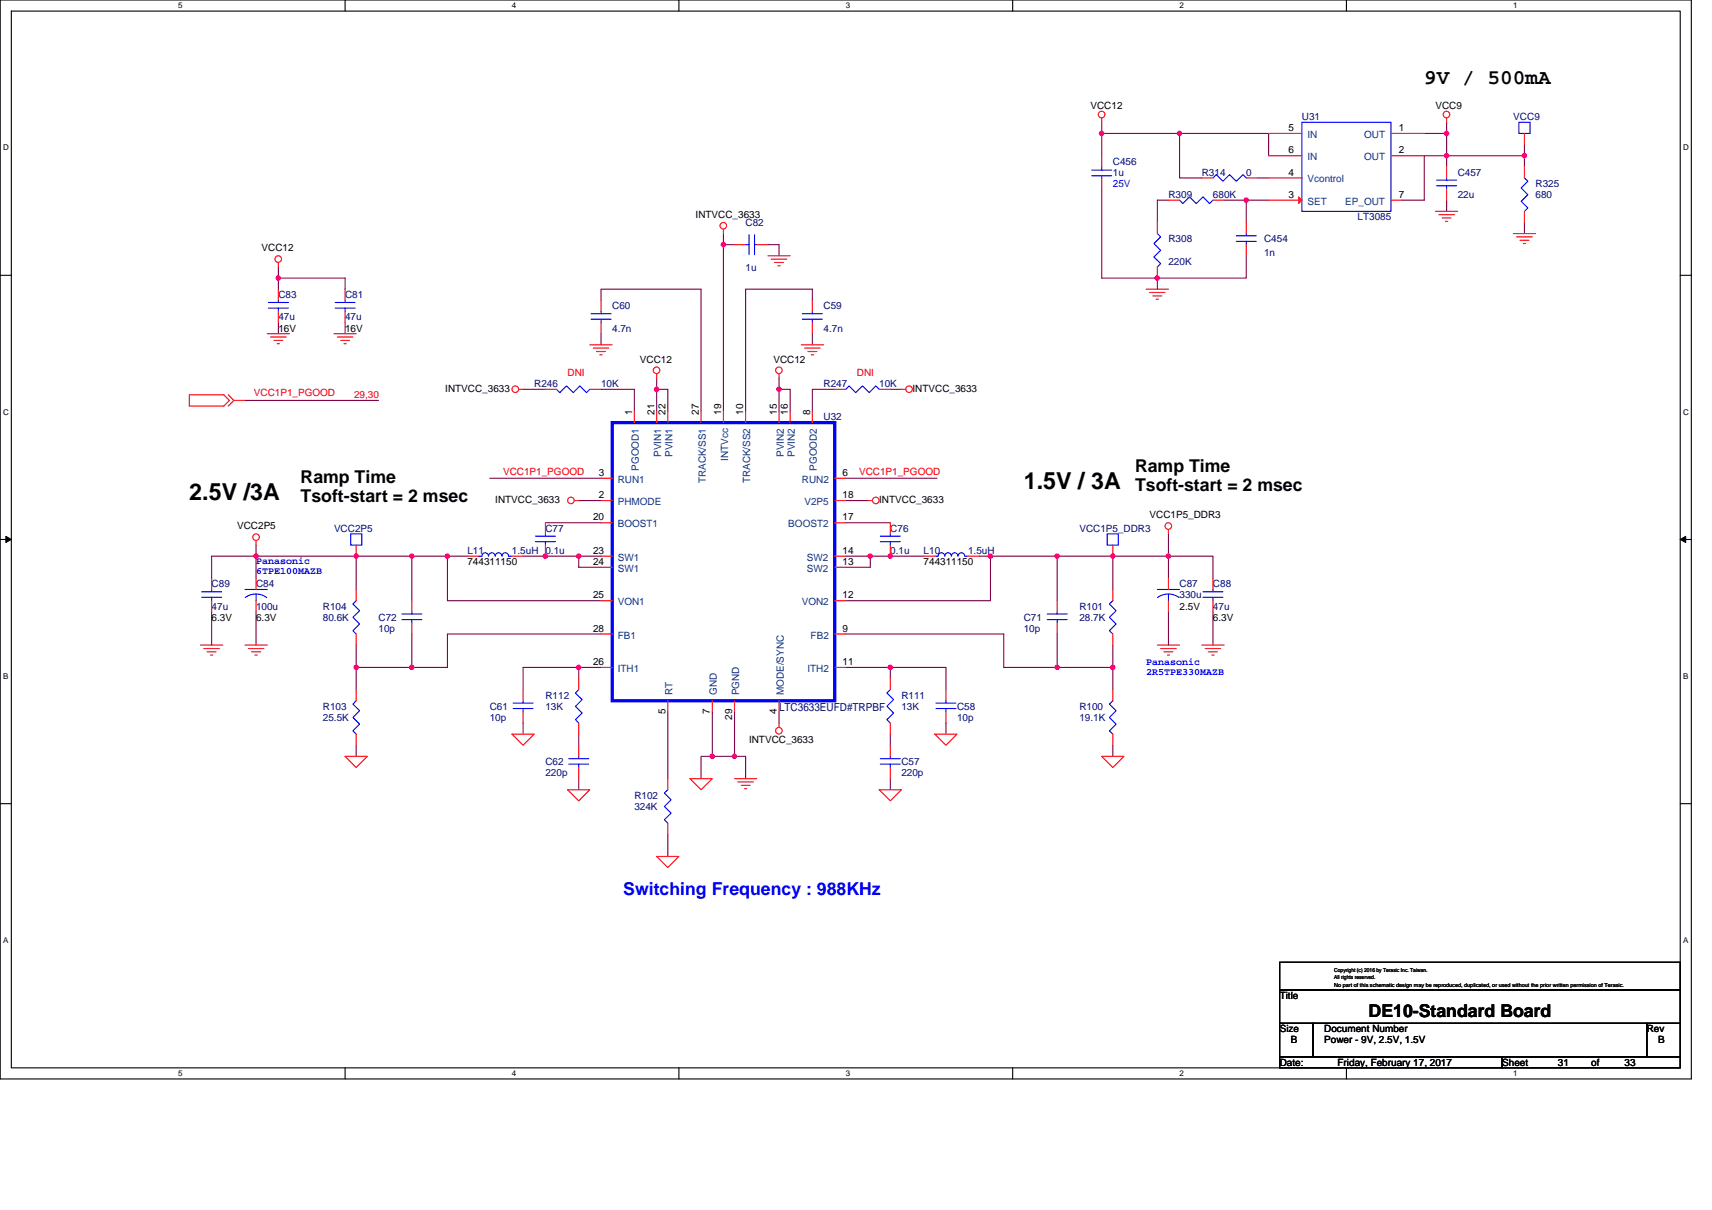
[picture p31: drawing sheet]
<svg xmlns="http://www.w3.org/2000/svg" width="297mm" height="210mm" viewBox="0 0 297 210" stroke-linecap="round" stroke-linejoin="round" font-family="sans-serif">
<defs><g id="words">
<g font-size="4">
<text x="32.8" y="86.7">2.5V /3A</text>
<text x="177.6" y="84.8">1.5V / 3A</text>
</g>
<text font-size="3.7" x="247.1" y="14.6">9V / 500mA</text>
<g font-size="3.1">
<text x="52.2" y="83.9">Ramp Time</text>
<text x="196.9" y="82">Ramp Time</text>
<text x="52.2" y="87.1">Tsoft-start = 2 msec</text>
<text x="196.9" y="85.2">Tsoft-start = 2 msec</text>
<text x="237.5" y="176.6">DE10-Standard Board</text>
</g>
<text font-size="3.1" fill="#00f" x="108.1" y="155.3">Switching Frequency : 988KHz</text>
<text font-size="1.9" fill="#000080" x="135.2" y="123.3">LTC3633EUFD#TRPBF</text>
<g font-size="1.7">
<text x="189.2" y="18.9">VCC12</text>
<text x="223.6" y="22.8">5</text>
<text x="242.7" y="22.8">1</text>
<text x="249.1" y="18.9">VCC9</text>
<text x="223.6" y="26.6">6</text>
<text x="242.7" y="26.6">2</text>
<text x="223.6" y="30.5">4</text>
<text x="223.6" y="34.3">3</text>
<text x="242.7" y="34.3">7</text>
<text x="120.7" y="37.8">INTVCC_3633</text>
<text x="45.4" y="43.6">VCC12</text>
<text x="48.3" y="57.5">16V</text>
<text x="59.9" y="57.5">16V</text>
<text x="111" y="62.9">VCC12</text>
<text x="134.2" y="62.9">VCC12</text>
<text x="77.3" y="67.9">INTVCC_3633</text>
<text x="109.7" y="72" transform="rotate(-90 109.7 72)">1</text>
<text x="113.5" y="72" transform="rotate(-90 113.5 72)">21</text>
<text x="115.5" y="72" transform="rotate(-90 115.5 72)">22</text>
<text x="121.2" y="72" transform="rotate(-90 121.2 72)">27</text>
<text x="125.1" y="72" transform="rotate(-90 125.1 72)">19</text>
<text x="129" y="72" transform="rotate(-90 129 72)">10</text>
<text x="134.8" y="72" transform="rotate(-90 134.8 72)">15</text>
<text x="136.7" y="72" transform="rotate(-90 136.7 72)">16</text>
<text x="140.5" y="72" transform="rotate(-90 140.5 72)">8</text>
<text x="158.3" y="67.9">INTVCC_3633</text>
<text x="103.9" y="82.6">3</text>
<text x="146.2" y="82.6">6</text>
<text x="85.9" y="87.2">INTVCC_3633</text>
<text x="103.9" y="86.5">2</text>
<text x="146.2" y="86.5">18</text>
<text x="152.5" y="87.2">INTVCC_3633</text>
<text x="199.5" y="90">VCC1P5_DDR3</text>
<text x="41.1" y="91.9">VCC2P5</text>
<text x="102.9" y="90.3">20</text>
<text x="146.2" y="90.3">17</text>
<text x="81.1" y="98.1">744311150</text>
<text x="102.9" y="96.1">23</text>
<text x="102.9" y="98">24</text>
<text x="146.2" y="98">13</text>
<text x="146.2" y="96.1">14</text>
<text x="160.2" y="98.1">744311150</text>
<text x="36.7" y="107.7">6.3V</text>
<text x="44.4" y="107.7">6.3V</text>
<text x="102.9" y="103.8">25</text>
<text x="146.2" y="103.8">12</text>
<text x="204.7" y="105.8">2.5V</text>
<text x="210.5" y="107.7">6.3V</text>
<text x="102.9" y="109.6">28</text>
<text x="146.2" y="109.6">9</text>
<text x="102.9" y="115.4">26</text>
<text x="146.2" y="115.4">11</text>
<text x="115.5" y="123.9" transform="rotate(-90 115.5 123.9)">5</text>
<text x="123.2" y="123.9" transform="rotate(-90 123.2 123.9)">7</text>
<text x="127" y="124.9" transform="rotate(-90 127 124.9)">29</text>
<text x="134.8" y="123.9" transform="rotate(-90 134.8 123.9)">4</text>
<text x="130" y="128.9">INTVCC_3633</text>
<text x="222" y="173.4">Title</text>
<text x="222" y="179.1">Size</text>
<text x="229.8" y="179.1">Document Number</text>
<text x="285.7" y="179.1">Rev</text>
<text x="222" y="184.9">Date:</text>
<text x="224" y="181.1">B</text>
<text x="229.8" y="181.1">Power - 9V, 2.5V, 1.5V</text>
<text x="232.1" y="184.9">Friday, February 17, 2017</text>
<text x="260.6" y="184.9">Sheet</text>
<text x="270.3" y="184.9">31</text>
<text x="276.1" y="184.9">of</text>
<text x="281.9" y="184.9">33</text>
<text x="287.7" y="181.1">B</text>
</g>
<g font-size="1.7" fill="#000080">
<text x="225.9" y="20.8">U31</text>
<text x="262.6" y="20.8">VCC9</text>
<text x="193.1" y="28.6">C456</text>
<text x="193.1" y="30.5">1u</text>
<text x="202.7" y="34.4">R309</text>
<text x="208.5" y="30.5">R314</text>
<text x="210.5" y="34.4">680K</text>
<text x="216.2" y="30.5">0</text>
<text x="252.9" y="30.5">C457</text>
<text x="252.9" y="34.4">22u</text>
<text x="266.4" y="32.4">R325</text>
<text x="266.4" y="34.4">680</text>
<text x="129.4" y="39.2">C82</text>
<text x="235.5" y="38.2">LT3085</text>
<text x="129.4" y="47.1">1u</text>
<text x="202.7" y="42.1">R308</text>
<text x="202.7" y="45.9">220K</text>
<text x="219.3" y="42.1">C454</text>
<text x="219.3" y="44.4">1n</text>
<text x="48.3" y="51.7">C83</text>
<text x="59.9" y="51.7">C81</text>
<text x="106.2" y="53.7">C60</text>
<text x="142.9" y="53.7">C59</text>
<text x="48.3" y="55.6">47u</text>
<text x="59.9" y="55.6">47u</text>
<text x="106.2" y="57.5">4.7n</text>
<text x="142.9" y="57.5">4.7n</text>
<text x="92.7" y="67.2">R246</text>
<text x="104.3" y="67.2">10K</text>
<text x="142.9" y="67.2">R247</text>
<text x="152.5" y="67.2">10K</text>
<text x="142.9" y="73">U32</text>
<text x="58" y="92.3">VCC2P5</text>
<text x="94.6" y="92.3">C77</text>
<text x="154.5" y="92.3">C76</text>
<text x="187.3" y="92.3">VCC1P5_DDR3</text>
<text x="36.7" y="101.9">C89</text>
<text x="44.4" y="101.9">C84</text>
<text x="81.1" y="96.1">L11</text>
<text x="88.8" y="96.1">1.5uH 0.1u</text>
<text x="154.5" y="96.1">0.1u</text>
<text x="160.2" y="96.1">L10</text>
<text x="168" y="96.1">1.5uH</text>
<text x="204.7" y="101.9">C87</text>
<text x="210.5" y="101.9">C88</text>
<text x="36.7" y="105.8">47u</text>
<text x="44.4" y="105.8">100u</text>
<text x="56" y="105.8">R104</text>
<text x="56" y="107.7">80.6K</text>
<text x="65.7" y="107.7">C72</text>
<text x="177.6" y="107.7">C71</text>
<text x="187.3" y="105.8">R101</text>
<text x="187.3" y="107.7">28.7K</text>
<text x="204.7" y="103.8">330u</text>
<text x="210.5" y="105.8">47u</text>
<text x="65.7" y="109.6">10p</text>
<text x="177.6" y="109.6">10p</text>
<text x="56" y="123.1">R103</text>
<text x="56" y="125.1">25.5K</text>
<text x="85" y="123.1">C61</text>
<text x="85" y="125.1">10p</text>
<text x="94.6" y="121.2">R112</text>
<text x="94.6" y="123.1">13K</text>
<text x="156.4" y="121.2">R111</text>
<text x="156.4" y="123.1">13K</text>
<text x="166" y="123.1">C58</text>
<text x="166" y="125.1">10p</text>
<text x="187.3" y="123.1">R100</text>
<text x="187.3" y="125.1">19.1K</text>
<text x="94.6" y="132.8">C62</text>
<text x="94.6" y="134.7">220p</text>
<text x="156.4" y="132.8">C57</text>
<text x="156.4" y="134.7">220p</text>
<text x="110.1" y="138.6">R102</text>
<text x="110.1" y="140.5">324K</text>
</g>
<g font-size="1.7" fill="#004080">
<text x="226.9" y="23.9">IN</text>
<text x="236.7" y="23.9">OUT</text>
<text x="226.9" y="27.8">IN</text>
<text x="236.7" y="27.8">OUT</text>
<text x="226.9" y="31.7">Vcontrol</text>
<text x="226.9" y="35.5">SET</text>
<text x="233.4" y="35.5">EP_OUT</text>
<text x="107.2" y="83.8">RUN1</text>
<text x="110.9" y="81.7" transform="rotate(-90 110.9 81.7)">PGOOD1</text>
<text x="114.7" y="79.3" transform="rotate(-90 114.7 79.3)">PVIN1</text>
<text x="116.7" y="79.3" transform="rotate(-90 116.7 79.3)">PVIN1</text>
<text x="122.4" y="83.9" transform="rotate(-90 122.4 83.9)">TRACK/SS1</text>
<text x="126.3" y="80" transform="rotate(-90 126.3 80)">INTVcc</text>
<text x="130.2" y="83.9" transform="rotate(-90 130.2 83.9)">TRACK/SS2</text>
<text x="136" y="79.3" transform="rotate(-90 136 79.3)">PVIN2</text>
<text x="137.9" y="79.3" transform="rotate(-90 137.9 79.3)">PVIN2</text>
<text x="139.1" y="83.8">RUN2</text>
<text x="141.7" y="81.7" transform="rotate(-90 141.7 81.7)">PGOOD2</text>
<text x="107.2" y="87.7">PHMODE</text>
<text x="139.6" y="87.7">V2P5</text>
<text x="107.2" y="91.5">BOOST1</text>
<text x="136.8" y="91.5">BOOST2</text>
<text x="107.2" y="97.3">SW1</text>
<text x="107.2" y="99.2">SW1</text>
<text x="140" y="99.2">SW2</text>
<text x="140" y="97.3">SW2</text>
<text x="107.2" y="105">VON1</text>
<text x="139.1" y="105">VON2</text>
<text x="107.2" y="110.8">FB1</text>
<text x="140.6" y="110.8">FB2</text>
<text x="107.2" y="116.6">ITH1</text>
<text x="140.1" y="116.6">ITH2</text>
<text x="116.7" y="120.6" transform="rotate(-90 116.7 120.6)">RT</text>
<text x="124.4" y="120.6" transform="rotate(-90 124.4 120.6)">GND</text>
<text x="128.2" y="120.6" transform="rotate(-90 128.2 120.6)">PGND</text>
<text x="136" y="120.6" transform="rotate(-90 136 120.6)">MODE/SYNC</text>
</g>
<g font-size="1.7" fill="#00f">
<text x="193.1" y="32.4">25V</text>
<text x="44.4" y="97.9">Panasonic</text>
<text x="44.4" y="99.7">6TPE100MAZB</text>
<text x="198.9" y="115.3">Panasonic</text>
<text x="198.9" y="117.1">2R5TPE330MAZB</text>
</g>
<g font-size="1.7" fill="#f00">
<text x="98.5" y="65.2">DNI</text>
<text x="148.7" y="65.2">DNI</text>
<text x="44" y="68.7">VCC1P1_PGOOD</text>
<text x="61.4" y="69.1">29,30</text>
<text x="87.3" y="82.5">VCC1P1_PGOOD</text>
<text x="149.1" y="82.5">VCC1P1_PGOOD</text>
</g>
<g font-size="1.4">
<text x="30.9" y="1.5">5</text>
<text x="88.8" y="1.5">4</text>
<text x="146.7" y="1.5">3</text>
<text x="204.7" y="1.5">2</text>
<text x="262.6" y="1.5">1</text>
<text x=".5" y="26.1">D</text>
<text x="292" y="26.1">D</text>
<text x=".5" y="71.9">C</text>
<text x="292" y="71.9">C</text>
<text x=".5" y="117.8">B</text>
<text x="292" y="117.8">B</text>
<text x=".5" y="163.6">A</text>
<text x="292" y="163.6">A</text>
<text x="30.9" y="186.8">5</text>
<text x="88.8" y="186.8">4</text>
<text x="146.7" y="186.8">3</text>
<text x="204.7" y="186.8">2</text>
<text x="262.6" y="186.8">1</text>
</g>
<g font-size="1">
<text x="231.5" y="168.6">Copyright (c) 2016 by Terasic Inc. Taiwan.</text>
<text x="231.5" y="171.3">No part of this schematic design may be reproduced, duplicated, or used without the prior written permission of Terasic.</text>
<text x="231.5" y="169.9">All rights reserved.</text>
</g>
</g></defs>
<path d="M0 0h293.5v187.2h-293.5zM2 1.9h289.5v183.4h-289.5z" fill="none" stroke="#000" stroke-width=".19"/>
<g fill="#fff">
<path d="M30.9 .2h.8v1.6h-.8z"/>
<path d="M30.9 185.5h.8v1.6h-.8z"/>
</g>
<path d="M59.9 0v1.9M59.9 185.3v1.9" fill="none" stroke="#000" stroke-width=".19"/>
<g fill="#fff">
<path d="M88.8 .2h.8v1.6h-.8z"/>
<path d="M88.8 185.5h.8v1.6h-.8z"/>
</g>
<path d="M117.8 0v1.9M117.8 185.3v1.9" fill="none" stroke="#000" stroke-width=".19"/>
<g fill="#fff">
<path d="M146.7 .2h.8v1.6h-.8z"/>
<path d="M146.7 185.5h.8v1.6h-.8z"/>
</g>
<path d="M175.7 0v1.9M175.7 185.3v1.9" fill="none" stroke="#000" stroke-width=".19"/>
<g fill="#fff">
<path d="M204.7 .2h.7v1.6h-.7z"/>
<path d="M204.7 185.5h.7v1.6h-.7z"/>
</g>
<path d="M233.6 0v1.9M233.6 185.3v1.9" fill="none" stroke="#000" stroke-width=".19"/>
<g fill="#fff">
<path d="M262.6 .2h.7v1.6h-.7z"/>
<path d="M262.6 185.5h.7v1.6h-.7z"/>
<path d="M.5 24.8h1v1.6h-1z"/>
<path d="M292 24.8h1v1.6h-1z"/>
<path d="M.5 70.7h1v1.5h-1z"/>
<path d="M292 70.7h1v1.5h-1z"/>
</g>
<path d="M0 47.8h2M291.5 47.8h2" fill="none" stroke="#000" stroke-width=".19"/>
<g fill="#fff">
<path d="M.5 116.5h.9v1.6h-.9z"/>
<path d="M292 116.5h.9v1.6h-.9z"/>
</g>
<path d="M0 93.6h2M291.5 93.6h2" fill="none" stroke="#000" stroke-width=".19"/>
<path d="M1 93.1l1 .5-1 .5zM291.5 93.6l1-.5v1z" fill="#000" stroke="#000" stroke-width=".17"/>
<g fill="#fff">
<path d="M.5 162.4h.9v1.5h-.9z"/>
<path d="M292 162.4h.9v1.5h-.9z"/>
</g>
<path d="M0 139.5h2M291.5 139.5h2M222 167h69.5v4.8h-69.5zM222 171.8h69.5v5.8h-69.5zM222 177.6h5.8v5.8h-5.8zM227.8 177.6h57.9v5.8h-57.9zM285.7 177.6h5.8v5.8h-5.8zM222 183.4h38.6v1.9h-38.6zM260.6 183.4h30.9v1.9h-30.9z" fill="none" stroke="#000" stroke-width=".19"/>
<g fill="none" stroke="#800040" stroke-width=".19">
<path d="M191.2 21.2v2M191.2 23.2h13.5M191.2 23.2v3.8M191.2 32.8v15.5h9.6M202.7 34.7h-1.9v3.9M204.7 23.2v7.7h3.8M204.7 23.2h15.4v3.8M212.4 34.7h3.8v3.9M216.2 34.7h3.9M218.2 30.9h1.9M247.1 23.2h3.9M251 21.2v2"/>
<path d="M251 29v-2h-3.9v7.7h-3.8M251 34.7v2M251 23.2v3.8h13.5M264.5 38.6v1.9M264.5 25.1v1.9M264.5 27v2M48.3 46.3v2h11.6v1.9M48.3 48.3v1.9M48.3 56v1.9M59.9 56v1.9M104.3 52.1v-1.9h17.3v21.2M104.3 57.9v1.9"/>
<path d="M125.5 42.5v28.9M125.5 42.5h1.9M125.5 40.5v2M133.2 42.5h2v1.9M140.9 57.9v1.9M140.9 52.1v-1.9h-11.5v21.2M200.8 48.3v1.9M216.2 44.4v3.9h-15.4M42.5 69.5h23.2M90.8 67.6h3.8M104.3 67.6h5.8v3.8M113.9 67.6h2v3.8"/>
<path d="M113.9 65.6v2M113.9 67.6v3.8M135.2 65.6v2M135.2 67.6v3.8M135.2 67.6h1.9v3.8M144.8 67.6h-3.9v3.8M154.5 67.6h1.9M44.4 94.6v1.9h17.4M61.8 96.5h9.7M61.8 96.5v5.8M71.5 96.5h6.1M71.5 96.5v7.7"/>
<path d="M77.6 96.5h3.5M77.6 96.5v7.7h26.7M85 83h19.3M90.8 96.5h9.6M94.6 90.7h9.7M100.4 96.5v1.9h3.9M100.4 96.5h3.9M100.4 86.9h3.9M146.7 96.5h4.3M146.7 83h15.9M146.7 86.9h3.9M146.7 90.7h7.8"/>
<path d="M151 96.5v1.9h-4.3M151 96.5h9.2M169.9 96.5h1.9M171.8 96.5v7.7h-25.1M171.8 96.5h11.6M183.4 96.5h9.7M183.4 96.5v7.7M193.1 96.5v5.8M193.1 96.5h9.6M202.7 96.5v3.9M202.7 92.6v3.9M202.7 96.5h7.8v3.9"/>
<path d="M36.7 106.2v5.8M44.4 100.4v-3.9h-7.7v3.9M44.4 106.2v5.8M61.8 112v3.8M71.5 110v5.8M71.5 115.8h-9.7v3.9M100.4 115.8h-9.6v3.9M100.4 115.8v2M100.4 115.8h3.9M104.3 110h-26.7v5.8h-6.1M146.7 110h27.5v5.8h9.2M146.7 115.8h7.8"/>
<path d="M154.5 115.8h9.6v3.9M154.5 115.8v2M183.4 115.8h9.7M183.4 110v5.8M193.1 115.8v3.9M193.1 112v3.8M202.7 106.2v5.8M210.5 106.2v5.8M61.8 129.3v2M90.8 125.5v1.9M100.4 135.1v2M100.4 127.4v1.9"/>
<path d="M115.9 123.5v11.6M123.6 131.3h3.8M123.6 123.5v7.8h-2v3.8M127.4 123.5v7.8M127.4 131.3h2v3.8M135.2 123.5v2M154.5 127.4v1.9M154.5 135.1v2M164.1 125.5v1.9M193.1 129.3v2M115.9 144.8v3.8"/>
</g>
<g fill="#f0f" stroke="#f0f" stroke-width=".19">
<circle cx="200.8" cy="48.2" r=".38"/>
<circle cx="216.2" cy="34.7" r=".38"/>
<circle cx="191.1" cy="23.1" r=".38"/>
<circle cx="251" cy="27" r=".38"/>
<circle cx="251" cy="23.1" r=".38"/>
<circle cx="204.6" cy="23.1" r=".38"/>
<circle cx="264.5" cy="27" r=".38"/>
<circle cx="44.4" cy="96.5" r=".38"/>
<circle cx="135.2" cy="67.6" r=".38"/>
<circle cx="154.5" cy="115.8" r=".38"/>
<circle cx="202.7" cy="96.5" r=".38"/>
<circle cx="77.6" cy="96.5" r=".38"/>
<circle cx="71.4" cy="96.5" r=".38"/>
<circle cx="154.5" cy="96.5" r=".38"/>
<circle cx="113.9" cy="67.6" r=".38"/>
<circle cx="151" cy="96.5" r=".38"/>
<circle cx="125.5" cy="42.4" r=".38"/>
<circle cx="61.8" cy="96.5" r=".38"/>
<circle cx="127.4" cy="131.3" r=".38"/>
<circle cx="123.6" cy="131.3" r=".38"/>
<circle cx="71.4" cy="115.8" r=".38"/>
<circle cx="100.4" cy="96.5" r=".38"/>
<circle cx="94.6" cy="96.5" r=".38"/>
<circle cx="171.8" cy="96.5" r=".38"/>
<circle cx="193.1" cy="96.5" r=".38"/>
<circle cx="183.4" cy="96.5" r=".38"/>
<circle cx="100.4" cy="115.8" r=".38"/>
<circle cx="48.3" cy="48.2" r=".38"/>
<circle cx="61.8" cy="115.8" r=".38"/>
<circle cx="183.4" cy="115.8" r=".38"/>
<circle cx="193.1" cy="115.8" r=".38"/>
</g>
<g fill="none" stroke="#f00" stroke-width=".19">
<path d="M125.5 39.8v.7M191.2 20.5v.7M191.2 30.9v1.9M191.2 27v2M200.8 38.6v1.9M202.7 34.7h2M208.5 30.9h2M210.5 34.7h1.9M216.2 30.9h2M216.2 38.6v1.9M220.1 23.2h5.8M220.1 27h5.8"/>
<path d="M220.1 30.9h5.8M220.1 34.7h5.8M241.3 23.2h5.8M241.3 27h5.8M241.3 34.7h2M249.1 36.7h3.8M249.6 37.3h2.7M250.2 37.8h1.6M250.8 38.4h.4M251 20.5v.7M251 29v1.9M251 32.8v1.9"/>
<path d="M264.5 23.2v1.9M264.5 29v1.9M264.5 36.7v1.9M46.4 57.9h3.8M46.9 58.5h2.8M47.5 59.1h1.6M48.1 59.6h.4M48.3 45.6v.7M48.3 50.2v1.9M48.3 54v2M58 57.9h3.8M58.5 58.5h2.7"/>
<path d="M59.1 59.1h1.5M59.7 59.6h.4M59.9 50.2v1.9M59.9 54v2M102.3 59.8h3.9M104.3 52.1v1.9M104.3 56v1.9M127.4 42.5h2M131.3 42.5h1.9M133.2 44.4h3.9M133.8 45h2.7M134.4 45.6h1.5"/>
<path d="M135 46.1h.4M139 59.8h3.9M140.9 52.1v1.9M140.9 56v1.9M198.9 50.2h3.8M199.4 50.8h2.7M200 51.4h1.6M200.6 51.9h.4M200.8 46.3v2M216.2 42.5v1.9M262.6 40.5h3.8M263.1 41.1h2.7"/>
<path d="M263.7 41.7h1.6M264.3 42.3h.4M32.8 68.5h6l1 1-1 1h-6zM39.6 68.5l1 1M40.6 69.5l-1 1M40.6 69.5h1.9M90 67.6h.8M94.6 67.6h2M102.3 67.6h2M102.9 60.4h2.7M103.5 61h1.5M104.1 61.6h.4"/>
<path d="M110.1 71.4v1.9M113.9 64.9v.7M113.9 71.4v1.9M115.9 71.4v1.9M121.6 71.4v1.9M125.5 71.4v1.9M129.4 71.4v1.9M135.2 64.9v.7M135.2 71.4v1.9M137.1 71.4v1.9M139.6 60.4h2.7M140.2 61h1.5"/>
<path d="M140.8 61.6h.4M140.9 71.4v1.9M144.8 67.6h1.9M152.5 67.6h2M156.4 67.6h.8M44.4 93.8v.8M61.8 94.6v1.9M81.1 96.5h1.9M88.8 96.5h2M94.6 90.7v1.9M94.6 94.6v1.9M99.6 86.9h.8"/>
<path d="M104.3 90.7h1.9M104.3 83h1.9M104.3 96.5h1.9M104.3 98.4h1.9M104.3 86.9h1.9M144.8 90.7h1.9M144.8 98.4h1.9M144.8 96.5h1.9M144.8 83h1.9M144.8 86.9h1.9M150.6 86.9h.8M154.5 90.7v1.9"/>
<path d="M154.5 94.6v1.9M160.2 96.5h2M168 96.5h1.9M193.1 94.6v1.9M202.7 91.9v.7M34.8 112h3.8M35.4 112.5h2.7M35.9 113.1h1.6M36.5 113.7h.4M36.7 100.4v1.9M36.7 104.2v2M42.5 112h3.9"/>
<path d="M43.1 112.5h2.7M43.7 113.1h1.5M44.2 113.7h.4M44.4 100.4v1.9M44.4 104.2v2M61.8 119.7v1.9M61.8 102.3v1.9M61.8 110v2M71.5 104.2v2M71.5 108.1v1.9M90.8 119.7v1.9M100.4 117.8v1.9"/>
<path d="M104.3 104.2h1.9M104.3 110h1.9M104.3 115.8h1.9M144.8 104.2h1.9M144.8 110h1.9M144.8 115.8h1.9M154.5 117.8v1.9M164.1 119.7v1.9M183.4 104.2v2M183.4 108.1v1.9M193.1 119.7v1.9M193.1 102.3v1.9"/>
<path d="M193.1 110v2M200.8 112h3.9M201.4 112.5h2.7M201.9 113.1h1.6M202.5 113.7h.4M202.7 100.4v1.9M202.7 104.2v2M208.5 112h3.9M209.1 112.5h2.7M209.7 113.1h1.5M210.2 113.7h.4M210.5 100.4v1.9"/>
<path d="M210.5 104.2v2M59.9 131.3h3.8l-1.9 1.9zM61.8 127.4v1.9M88.8 127.4h3.9l-1.9 1.9zM90.8 123.5v2M98.5 137.1h3.8l-1.9 1.9zM100.4 125.5v1.9M100.4 129.3v2M100.4 133.2v1.9M115.9 135.1v2M115.9 121.6v1.9M119.7 135.1h3.9l-2 2z"/>
<path d="M123.6 121.6v1.9M127.4 135.1h3.9M127.4 121.6v1.9M128 135.7h2.7M128.6 136.3h1.6M129.2 136.9h.4M135.2 125.5v.7M135.2 121.6v1.9M152.5 137.1h3.9l-1.9 1.9zM154.5 125.5v1.9M154.5 129.3v2M154.5 133.2v1.9"/>
<path d="M162.2 127.4h3.8l-1.9 1.9zM164.1 123.5v2M191.2 131.3h3.8l-1.9 1.9zM193.1 127.4v1.9M113.9 148.6h3.9l-1.9 2zM115.9 142.9v1.9"/>
<circle cx="191.1" cy="19.9" r=".57"/>
<circle cx="251" cy="19.9" r=".57"/>
<circle cx="125.5" cy="39.2" r=".57"/>
<circle cx="48.3" cy="45" r=".57"/>
<circle cx="89.4" cy="67.5" r=".57"/>
<circle cx="113.9" cy="64.3" r=".57"/>
<circle cx="135.1" cy="64.3" r=".57"/>
<circle cx="157.7" cy="67.5" r=".57"/>
<circle cx="44.4" cy="93.2" r=".57"/>
<circle cx="99.1" cy="86.8" r=".57"/>
<circle cx="152" cy="86.8" r=".57"/>
<circle cx="202.7" cy="91.3" r=".57"/>
<circle cx="135.1" cy="126.8" r=".57"/>
</g>
<g fill="none" stroke="#00f" stroke-width=".19">
<path d="M189.4 29.5h3.5M189.4 30.5h3.5M191.2 30.5v.4M191.2 29v.5M204.7 34.7l.5 .6 1.2-1.1 1.2 1.1 1.1-1.1 1.2 1.1 .6-.6M210.5 30.9l.5-.6 1.2 1.2 1.1-1.2 1.2 1.2 1.2-1.2 .5 .6M225.9 21.2h15.4v15.5h-15.4zM249.3 32.2h3.4M249.3 31.3h3.4M251 30.9v.4M251 32.2v.6M263.5 21.2h2v2h-2z"/>
<path d="M264.5 30.9l.6 .6-1.2 1.1 1.2 1.2-1.2 1.1 1.2 1.2-.6 .6M46.6 53.5h3.4M46.6 52.5h3.4M48.3 52.1v.4M48.3 53.5v.5M58.1 53.5h3.5M58.1 52.5h3.5M59.9 52.1v.4M59.9 53.5v.5M102.5 55.4h3.5M102.5 54.4h3.5M104.3 54v.4"/>
<path d="M104.3 55.4v.6M129.4 42.5h.6M130 40.7v3.5M130.9 42.5h.4M130.9 40.7v3.5M139.2 55.4h3.5M139.2 54.4h3.5M140.9 54v.4M140.9 55.4v.6M200.8 40.5l.6 .6-1.2 1.2 1.2 1.1-1.2 1.2 1.2 1.1-.6 .6M214.5 41.9h3.5M214.5 40.9h3.5"/>
<path d="M216.2 40.5v.4M216.2 41.9v.6M96.6 67.6l.5 .5 1.2-1.1 1.2 1.1 1.1-1.1 1.2 1.1 .5-.5M146.7 67.6l.6-.6 1.2 1.1 1.1-1.1 1.2 1.1 1.2-1.1 .5 .6M60.9 92.6h1.9v2h-1.9zM87.1 96.5a.58 .58 0 0 0-.6-.6 .58 .58 0 0 0-.6 .6 .57 .57 0 0 0-.6-.6 .57 .57 0 0 0-.5 .6 .57 .57 0 0 0-.6-.6 .57 .57 0 0 0-.6 .6h-.6M87.1 96.5a.57 .57 0 0 1 .6-.6 .57 .57 0 0 1 .5 .6M88.3 96.5h.5M92.9 94h3.5M92.9 93h3.5M94.6 92.6v.4M94.6 94v.6"/>
<path d="M152.7 94h3.5M152.7 93h3.5M154.5 92.6v.4M154.5 94v.6M165.1 96.5a.56 .56 0 0 0-.6-.6 .56 .56 0 0 0-.6 .6 .58 .58 0 0 0-.5-.6 .58 .58 0 0 0-.6 .6h-.6M165.1 96.5a.57 .57 0 0 1 .5-.6 .57 .57 0 0 1 .6 .6M166.2 96.5a.57 .57 0 0 1 .6-.6 .57 .57 0 0 1 .6 .6h.6M192.1 92.6h1.9v2h-1.9zM35 103.7h3.5M35 102.7h3.5M36.7 102.3v.4M36.7 103.7v.5"/>
<path d="M42.5 102.3h3.9M42.5 103.7a3.1 3.1 0 0 1 3.8 0M44.4 103.1v1.1M61.8 104.2l-.6 .6 1.2 1.2-1.2 1.1 1.2 1.2-1.2 1.2 .6 .5M69.7 107.5h3.5M69.7 106.6h3.5M71.5 106.2v.4M71.5 107.5v.6M100.4 119.7l-.6 .6 1.2 1.1-1.2 1.2 1.2 1.1-1.2 1.2 .6 .6M154.5 119.7l-.6 .6 1.1 1.1-1.1 1.2 1.1 1.1-1.1 1.2 .6 .6M181.7 107.5h3.5M181.7 106.6h3.5"/>
<path d="M183.4 106.2v.4M183.4 107.5v.6M193.1 104.2l-.6 .6 1.2 1.2-1.2 1.1 1.2 1.2-1.2 1.2 .6 .5M200.8 102.3h3.9M200.8 103.7a3.1 3.1 0 0 1 3.8 0M202.7 103.1v1.1M208.7 103.7h3.5M208.7 102.7h3.5M210.5 102.3v.4M210.5 103.7v.5M61.8 121.6l-.6 .6 1.2 1.1-1.2 1.2 1.2 1.2-1.2 1.1 .6 .6M89 123h3.5"/>
<path d="M89 122h3.5M90.8 121.6v.4M90.8 123v.5M98.7 132.6h3.4M98.7 131.7h3.4M100.4 131.3v.4M100.4 132.6v.6M115.9 137.1l-.6 .5 1.1 1.2-1.1 1.2 1.1 1.1-1.1 1.2 .6 .6M152.7 132.6h3.5M152.7 131.7h3.5M154.5 131.3v.4M154.5 132.6v.6"/>
<path d="M162.4 123h3.5M162.4 122h3.5M164.1 121.6v.4M164.1 123v.5M193.1 121.6l-.6 .6 1.2 1.1-1.2 1.2 1.2 1.2-1.2 1.1 .6 .6"/>
</g>
<path d="M225.3 34.2l.6 .5-.6 .6z" fill="#f00" stroke="#f00" stroke-width=".19"/>
<path d="M106.2 73.3h38.6v48.3h-38.6z" fill="none" stroke="#00f" stroke-width=".57"/>
<use href="#words"/>
</svg>
